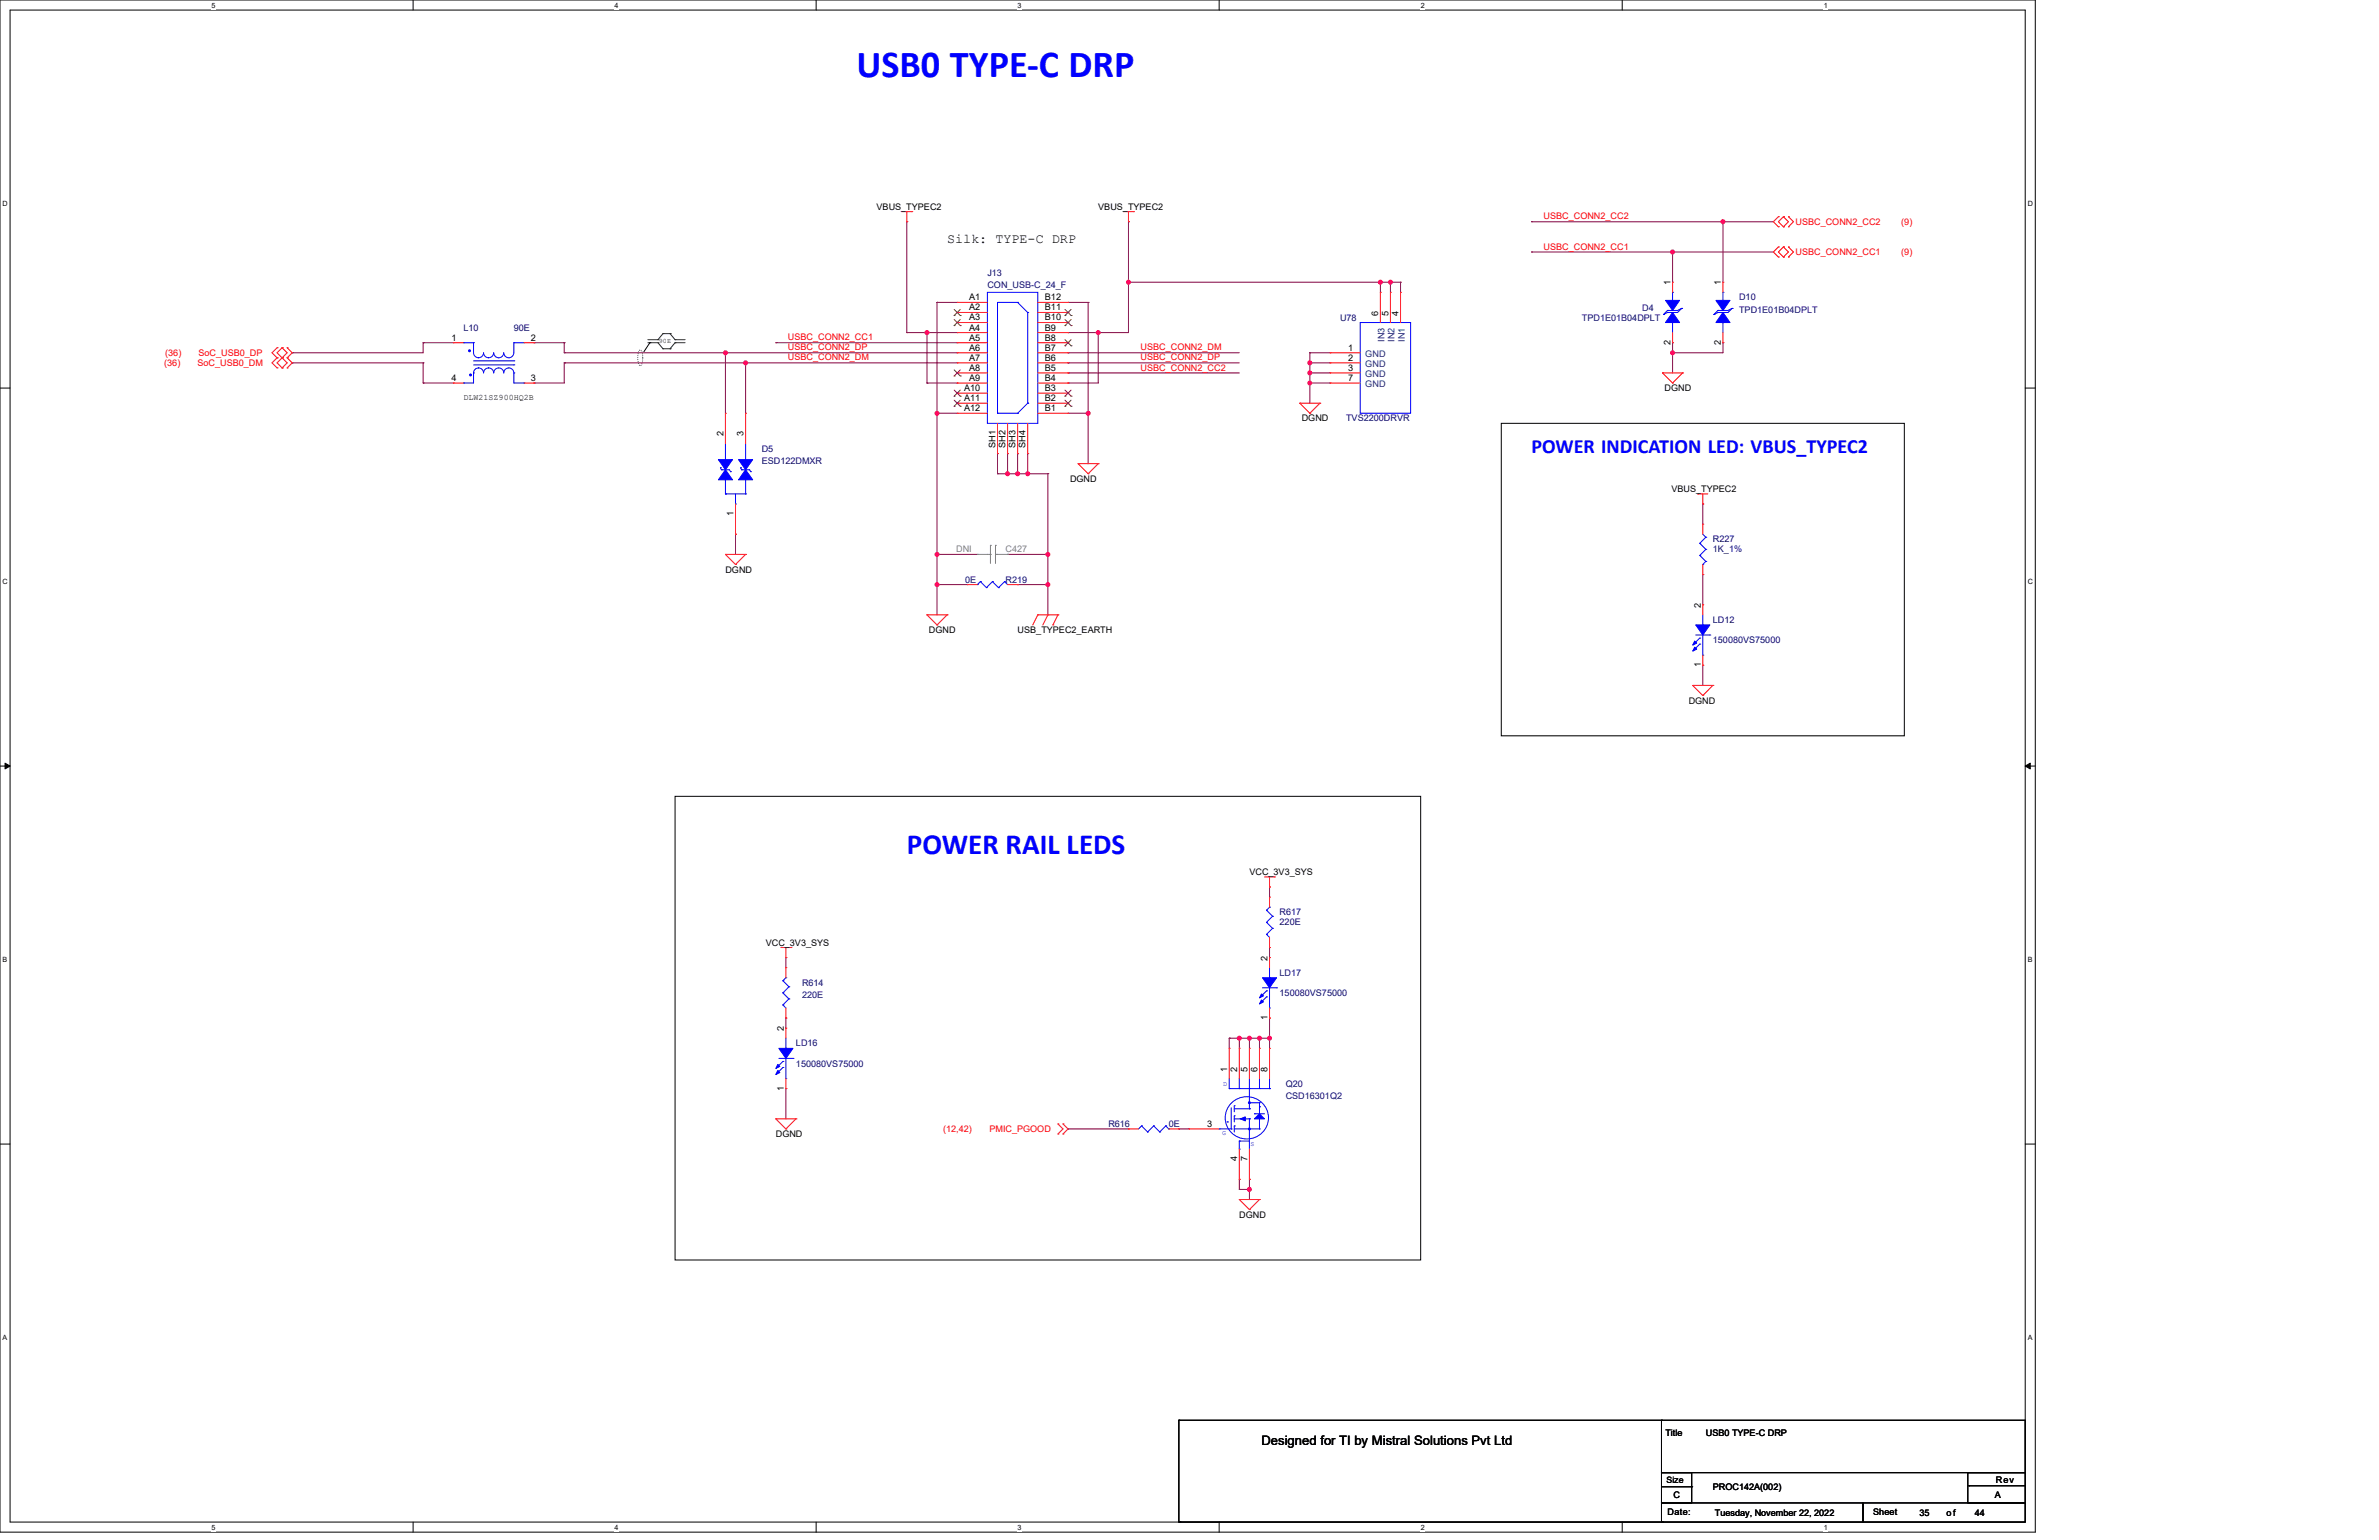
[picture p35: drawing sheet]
<svg xmlns="http://www.w3.org/2000/svg" width="432mm" height="279mm" viewBox="0 0 432 279" stroke-linecap="round" stroke-linejoin="round" font-family="sans-serif">
<defs><g id="words">
<text font-size="6.9" fill="#00f" x="155.4" y="13.9">USB0 TYPE-C DRP</text>
<text font-size="5.3" fill="#00f" x="164.6" y="155">POWER RAIL LEDS</text>
<text font-size="3.7" fill="#00f" x="278" y="82.1">POWER INDICATION LED: VBUS_TYPEC2</text>
<g font-size="2.4">
<text x="171.9" y="44.1">Silk: TYPE-C DRP</text>
<text x="229" y="262.2">Designed for TI by Mistral Solutions Pvt Ltd</text>
</g>
<g font-size="1.6">
<text x="159.1" y="38.1">VBUS_TYPEC2</text>
<text x="199.3" y="38.1">VBUS_TYPEC2</text>
<text x="303.2" y="51.8" transform="rotate(-90 303.2 51.8)">1</text>
<text x="312.3" y="51.8" transform="rotate(-90 312.3 51.8)">1</text>
<text x="175.9" y="54.5">A1</text>
<text x="175.9" y="56.3">A2</text>
<text x="175.9" y="58.1">A3</text>
<text x="175.9" y="60">A4</text>
<text x="189.6" y="54.5">B12</text>
<text x="189.6" y="56.3">B11</text>
<text x="189.6" y="58.1">B10</text>
<text x="189.6" y="60">B9</text>
<text x="250.2" y="57.2" transform="rotate(-90 250.2 57.2)">6</text>
<text x="252" y="57.2" transform="rotate(-90 252 57.2)">5</text>
<text x="253.8" y="57.2" transform="rotate(-90 253.8 57.2)">4</text>
<text x="81.9" y="61.8">1</text>
<text x="96.4" y="61.8">2</text>
<text x="175.9" y="61.8">A5</text>
<text x="175.9" y="63.6">A6</text>
<text x="175.9" y="65.5">A7</text>
<text x="189.6" y="61.8">B8</text>
<text x="189.6" y="63.6">B7</text>
<text x="189.6" y="65.5">B6</text>
<text x="244.7" y="63.6">1</text>
<text x="244.7" y="65.5">2</text>
<text x="303.2" y="62.5" transform="rotate(-90 303.2 62.5)">2</text>
<text x="312.3" y="62.5" transform="rotate(-90 312.3 62.5)">2</text>
<text x="81.9" y="69.1">4</text>
<text x="96.4" y="69.1">3</text>
<text x="175" y="71">A10</text>
<text x="175.9" y="67.3">A8</text>
<text x="175.9" y="69.1">A9</text>
<text x="189.6" y="67.3">B5</text>
<text x="189.6" y="69.1">B4</text>
<text x="189.6" y="71">B3</text>
<text x="244.7" y="67.3">3</text>
<text x="244.7" y="69.1">7</text>
<text x="302.1" y="71">DGND</text>
<text x="175" y="72.8">A11</text>
<text x="175" y="74.6">A12</text>
<text x="189.6" y="72.8">B2</text>
<text x="189.6" y="74.6">B1</text>
<text x="236.3" y="76.5">DGND</text>
<text x="131.3" y="79.2" transform="rotate(-90 131.3 79.2)">2</text>
<text x="135" y="79.2" transform="rotate(-90 135 79.2)">3</text>
<text x="180.7" y="81.3" transform="rotate(-90 180.7 81.3)">SH1</text>
<text x="182.5" y="81.3" transform="rotate(-90 182.5 81.3)">SH2</text>
<text x="184.3" y="81.3" transform="rotate(-90 184.3 81.3)">SH3</text>
<text x="186.2" y="81.3" transform="rotate(-90 186.2 81.3)">SH4</text>
<text x="194.2" y="87.4">DGND</text>
<text x="303.4" y="89.3">VBUS_TYPEC2</text>
<text x="133.1" y="93.6" transform="rotate(-90 133.1 93.6)">1</text>
<text x="131.7" y="103.9">DGND</text>
<text x="308.7" y="110.3" transform="rotate(-90 308.7 110.3)">2</text>
<text x="168.6" y="114.9">DGND</text>
<text x="184.7" y="114.9">USB_TYPEC2_EARTH</text>
<text x="308.7" y="121.1" transform="rotate(-90 308.7 121.1)">1</text>
<text x="306.5" y="127.7">DGND</text>
<text x="226.8" y="158.7">VCC_3V3_SYS</text>
<text x="139" y="171.5">VCC_3V3_SYS</text>
<text x="230.1" y="174.3" transform="rotate(-90 230.1 174.3)">2</text>
<text x="230.1" y="185.1" transform="rotate(-90 230.1 185.1)">1</text>
<text x="142.3" y="187.1" transform="rotate(-90 142.3 187.1)">2</text>
<text x="142.3" y="197.9" transform="rotate(-90 142.3 197.9)">1</text>
<text x="222.7" y="194.4" transform="rotate(-90 222.7 194.4)">1</text>
<text x="224.6" y="194.4" transform="rotate(-90 224.6 194.4)">2</text>
<text x="226.4" y="194.4" transform="rotate(-90 226.4 194.4)">5</text>
<text x="228.2" y="194.4" transform="rotate(-90 228.2 194.4)">6</text>
<text x="230.1" y="194.4" transform="rotate(-90 230.1 194.4)">8</text>
<text x="140.8" y="206.3">DGND</text>
<text x="219.1" y="204.4">3</text>
<text x="224.6" y="210.7" transform="rotate(-90 224.6 210.7)">4</text>
<text x="226.4" y="210.7" transform="rotate(-90 226.4 210.7)">7</text>
<text x="224.9" y="220.9">DGND</text>
<text x="302.3" y="260.6">Title</text>
<text x="309.6" y="260.6">USB0 TYPE-C DRP</text>
<text x="302.5" y="269">Size</text>
<text x="362.3" y="269">Rev</text>
<text x="302.7" y="274.9">Date:</text>
<text x="303.8" y="271.8">C</text>
<text x="310.9" y="270.3">PROC142A(002)</text>
<text x="311.3" y="275.1">Tuesday, November 22, 2022</text>
<text x="340" y="274.9">Sheet</text>
<text x="348.4" y="275.1">35</text>
<text x="353.3" y="275.1">of</text>
<text x="358.4" y="275.1">44</text>
<text x="362.1" y="271.8">A</text>
</g>
<g font-size="1.6" fill="#f00">
<text x="280.2" y="39.8">USBC_CONN2_CC2</text>
<text x="325.9" y="40.8">USBC_CONN2_CC2</text>
<text x="345.1" y="40.8">(9)</text>
<text x="280.2" y="45.3">USBC_CONN2_CC1</text>
<text x="325.9" y="46.3">USBC_CONN2_CC1</text>
<text x="345.1" y="46.3">(9)</text>
<text x="30" y="64.6">(36)</text>
<text x="36" y="64.6">SoC_USB0_DP</text>
<text x="143" y="61.7">USBC_CONN2_CC1</text>
<text x="143" y="65.4">USBC_CONN2_DM</text>
<text x="143" y="63.6">USBC_CONN2_DP</text>
<text x="207" y="65.4">USBC_CONN2_DP</text>
<text x="207" y="63.6">USBC_CONN2_DM</text>
<text x="29.8" y="66.4">(36)</text>
<text x="35.8" y="66.4">SoC_USB0_DM</text>
<text x="207" y="67.2">USBC_CONN2_CC2</text>
<text x="171.2" y="205.4">(12,42)</text>
<text x="179.6" y="205.4">PMIC_PGOOD</text>
</g>
<g font-size="1.6" fill="#000080">
<text x="179.2" y="50.1">J13</text>
<text x="179.2" y="52.3">CON_USB-C_24_F</text>
<text x="84.1" y="60">L10</text>
<text x="93.3" y="60">90E</text>
<text x="243.2" y="58.2">U78</text>
<text x="287.1" y="58.2">TPD1E01B04DPLT</text>
<text x="298.1" y="56.3">D4</text>
<text x="315.7" y="54.5">D10</text>
<text x="315.7" y="56.7">TPD1E01B04DPLT</text>
<text x="244.3" y="76.5">TVS2200DRVR</text>
<text x="138.3" y="81.9">D5</text>
<text x="138.3" y="84.1">ESD122DMXR</text>
<text x="310.9" y="98.4">R227</text>
<text x="310.9" y="100.2">1K_1%</text>
<text x="175.2" y="105.7">0E</text>
<text x="182.5" y="105.7">R219</text>
<text x="310.9" y="113">LD12</text>
<text x="310.9" y="116.7">150080VS75000</text>
<text x="232.3" y="166.1">R617</text>
<text x="232.3" y="167.9">220E</text>
<text x="145.6" y="178.9">R614</text>
<text x="232.3" y="177">LD17</text>
<text x="145.6" y="181.1">220E</text>
<text x="232.3" y="180.7">150080VS75000</text>
<text x="144.5" y="189.8">LD16</text>
<text x="144.5" y="193.5">150080VS75000</text>
<text x="233.4" y="197.2">Q20</text>
<text x="233.4" y="199.3">CSD16301Q2</text>
<text x="201.2" y="204.5">R616</text>
<text x="212.1" y="204.5">0E</text>
</g>
<g font-size="1.6" fill="#004080">
<text x="247.8" y="64.7">GND</text>
<text x="251.3" y="62" transform="rotate(-90 251.3 62)">IN3</text>
<text x="253.1" y="62" transform="rotate(-90 253.1 62)">IN2</text>
<text x="255" y="62" transform="rotate(-90 255 62)">IN1</text>
<text x="247.8" y="66.6">GND</text>
<text x="247.8" y="68.4">GND</text>
<text x="247.8" y="70.2">GND</text>
</g>
<g font-size="1.6" fill="#808080">
<text x="173.6" y="100.2">DNI</text>
<text x="182.5" y="100.2">C427</text>
</g>
<text font-size="1.5" x="84.1" y="72.5">DLW21SZ900HQ2B</text>
<g font-size="1.3">
<text x="38.4" y="1.4">5</text>
<text x="111.6" y="1.4">4</text>
<text x="184.7" y="1.4">3</text>
<text x="257.9" y="1.4">2</text>
<text x="331" y="1.4">1</text>
<text x=".5" y="37.3">D</text>
<text x="368" y="37.3">D</text>
<text x=".5" y="105.9">C</text>
<text x="368" y="105.9">C</text>
<text x=".5" y="174.4">B</text>
<text x="368" y="174.4">B</text>
<text x=".5" y="243">A</text>
<text x="368" y="243">A</text>
<text x="38.4" y="277.5">5</text>
<text x="111.6" y="277.5">4</text>
<text x="184.7" y="277.5">3</text>
<text x="257.9" y="277.5">2</text>
<text x="331" y="277.5">1</text>
</g>
<text font-size="1.2" x="119.6" y="62.2">90E</text>
<g font-size="1.2" fill="#00f">
<text x="222" y="197">D</text>
<text x="221.8" y="206">G</text>
<text x="227" y="208">S</text>
</g>
</g></defs>
<path d="M0 0h369.4v278h-369.4zM1.8 1.8h365.8v274.3h-365.8z" fill="none" stroke="#000" stroke-width=".18"/>
<g fill="#fff">
<path d="M38.4 .2h.7v1.4h-.7z"/>
<path d="M38.4 276.3h.7v1.5h-.7z"/>
</g>
<path d="M75 0v1.8M75 276.1v1.9" fill="none" stroke="#000" stroke-width=".18"/>
<g fill="#fff">
<path d="M111.6 .2h.7v1.4h-.7z"/>
<path d="M111.6 276.3h.7v1.5h-.7z"/>
</g>
<path d="M148.1 0v1.8M148.1 276.1v1.9" fill="none" stroke="#000" stroke-width=".18"/>
<g fill="#fff">
<path d="M184.7 .2h.7v1.4h-.7z"/>
<path d="M184.7 276.3h.7v1.5h-.7z"/>
</g>
<path d="M221.3 0v1.8M221.3 276.1v1.9" fill="none" stroke="#000" stroke-width=".18"/>
<g fill="#fff">
<path d="M257.9 .2h.7v1.4h-.7z"/>
<path d="M257.9 276.3h.7v1.5h-.7z"/>
</g>
<path d="M294.4 0v1.8M294.4 276.1v1.9" fill="none" stroke="#000" stroke-width=".18"/>
<g fill="#fff">
<path d="M331 .2h.7v1.4h-.7z"/>
<path d="M331 276.3h.7v1.5h-.7z"/>
<path d="M.5 36.1h.9v1.5h-.9z"/>
<path d="M368 36.1h1v1.5h-1z"/>
<path d="M.5 104.7h.9v1.5h-.9z"/>
<path d="M368 104.7h1v1.5h-1z"/>
</g>
<path d="M0 70.4h1.8M367.6 70.4h1.8" fill="none" stroke="#000" stroke-width=".18"/>
<g fill="#fff">
<path d="M.5 173.3h.8v1.4h-.8z"/>
<path d="M368 173.3h.9v1.4h-.9z"/>
</g>
<path d="M0 139h1.8M.9 138.5l.9 .5-.9 .5zM367.6 139l.9-.5v1zM367.6 139h1.8" fill="none" stroke="#000" stroke-width=".18"/>
<path d="M.9 138.5l.9 .5-.9 .5zM367.6 139l.9-.5v1z" fill="#000"/>
<g fill="#fff">
<path d="M.5 241.9h.8v1.4h-.8z"/>
<path d="M368 241.9h.9v1.4h-.9z"/>
</g>
<path d="M118 62.2h.1M118 62.2l-1.1 1.6M272.5 76.8h73.1v56.7h-73.1zM122.5 144.5h135.4v84.1h-135.4zM0 207.6h1.8M367.6 207.6h1.8" fill="none" stroke="#000" stroke-width=".18"/>
<g fill="none" stroke="#008000" stroke-width=".18">
<path d="M117.6 61.6h1.8M117.6 62.2h1.8M119.4 61.6h.1M119.4 62.2h.1M119.4 62.2l.9 1.1M120.3 60.5h.1M120.3 63.3h.1M120.3 60.5l-.9 1.1M120.3 63.3h1.3M120.3 60.5h1.3M121.6 63.3h.1M121.6 60.5h.1"/>
<path d="M121.6 60.5l.9 1.1M122.5 61.6h.1M122.5 62.2h.1M122.5 61.6h1.9M122.5 62.2h1.9M122.5 62.2l-.9 1.1"/>
</g>
<path d="M116 63.6l.2-.1a2.55 2.55 0 0 1 0 2.9 2.64 2.64 0 0 1-.2-2.8z" fill="none" stroke="#000" stroke-width=".18" stroke-dasharray="0 .4"/>
<path d="M170.1 106.1h.1M170.1 106.1h5.5M184.7 106.1h.1M184.7 106.1h5.5" fill="none" stroke="#800040" stroke-width=".18"/>
<circle cx="190.2" cy="106.1" r=".36" fill="#f0f"/>
<circle cx="190.2" cy="106.1" r=".36" fill="none" stroke="#f0f" stroke-width=".18"/>
<path d="M170.1 100.6h.1M170.1 100.6v5.5" fill="none" stroke="#800040" stroke-width=".18"/>
<circle cx="170.1" cy="106.1" r=".36" fill="#f0f"/>
<circle cx="170.1" cy="106.1" r=".36" fill="none" stroke="#f0f" stroke-width=".18"/>
<circle cx="170.1" cy="100.6" r=".36" fill="#f0f"/>
<circle cx="170.1" cy="100.6" r=".36" fill="none" stroke="#f0f" stroke-width=".18"/>
<path d="M170.1 100.6h.1M170.1 106.1h.1M170.1 100.6h7.3M170.1 106.1v5.5M182.9 100.6h.1M182.9 100.6h7.3" fill="none" stroke="#800040" stroke-width=".18"/>
<circle cx="190.2" cy="100.6" r=".36" fill="#f0f"/>
<circle cx="190.2" cy="100.6" r=".36" fill="none" stroke="#f0f" stroke-width=".18"/>
<path d="M181.1 82.3h.1M181.1 86h.1M181.1 82.3v3.7M182.9 82.3h.1M182.9 82.3v3.7h-1.8M190.2 86h.1M190.2 86v25.6M190.2 100.6h.1M190.2 106.1h.1" fill="none" stroke="#800040" stroke-width=".18"/>
<circle cx="182.9" cy="85.9" r=".36" fill="#f0f"/>
<circle cx="182.9" cy="85.9" r=".36" fill="none" stroke="#f0f" stroke-width=".18"/>
<path d="M182.9 86h.1M182.9 86h3.6M184.7 82.3h.1M184.7 86h.1M184.7 82.3v3.7" fill="none" stroke="#800040" stroke-width=".18"/>
<circle cx="186.5" cy="85.9" r=".36" fill="#f0f"/>
<circle cx="186.5" cy="85.9" r=".36" fill="none" stroke="#f0f" stroke-width=".18"/>
<circle cx="184.7" cy="85.9" r=".36" fill="#f0f"/>
<circle cx="184.7" cy="85.9" r=".36" fill="none" stroke="#f0f" stroke-width=".18"/>
<path d="M168.2 60.3h.1M168.2 60.3h5.5M168.2 60.3v9.2M186.5 82.3h.1M186.5 82.3v3.7" fill="none" stroke="#800040" stroke-width=".18"/>
<circle cx="168.2" cy="60.3" r=".36" fill="#f0f"/>
<circle cx="168.2" cy="60.3" r=".36" fill="none" stroke="#f0f" stroke-width=".18"/>
<path d="M170.1 54.9h.1M170.1 54.9h3.6M170.1 54.9v20.1M168.2 69.5h.1M168.2 69.5h5.5M193.9 60.3h.1M193.9 69.5h.1M193.9 60.3h5.4M199.3 60.3h.1M199.3 60.3v9.2h-5.4" fill="none" stroke="#800040" stroke-width=".18"/>
<circle cx="170.1" cy="75" r=".36" fill="#f0f"/>
<circle cx="170.1" cy="75" r=".36" fill="none" stroke="#f0f" stroke-width=".18"/>
<path d="M193.9 54.9h.1M193.9 54.9h3.6M197.5 54.9h.1M197.5 54.9v20.1M170.1 75h.1M170.1 75h3.6M170.1 75v25.6" fill="none" stroke="#800040" stroke-width=".18"/>
<circle cx="197.5" cy="75" r=".36" fill="#f0f"/>
<circle cx="197.5" cy="75" r=".36" fill="none" stroke="#f0f" stroke-width=".18"/>
<path d="M193.9 75h.1M193.9 75h3.6M197.5 75h.1M197.5 75v9.1M199.3 60.3h.1M199.3 60.3h5.5" fill="none" stroke="#800040" stroke-width=".18"/>
<circle cx="199.3" cy="60.3" r=".36" fill="#f0f"/>
<circle cx="199.3" cy="60.3" r=".36" fill="none" stroke="#f0f" stroke-width=".18"/>
<g fill="none" stroke="#800040" stroke-width=".18">
<path d="M164.6 40.2h.1M164.6 40.2v20.1M204.8 40.2h.1M204.8 40.2v11M312.7 40.2h.1M312.7 40.2v11M53 64h.1M53 65.8h.1M53 65.8h23.8M76.8 62.2h.1M76.8 65.8h.1M76.8 69.5h.1"/>
<path d="M76.8 62.2v1.8h-23.8M76.8 65.8v3.7M76.8 62.2h5.5M76.8 69.5h5.5M96.9 62.2h.1M96.9 69.5h.1M96.9 62.2h5.5M102.4 65.8h.1M102.4 64h.1M102.4 62.2h.1M102.4 64h29.3M102.4 65.8h32.9"/>
<path d="M102.4 65.8v3.7h-5.5M102.4 62.2v1.8M140.8 62.2h.1M140.8 62.2h32.9M164.6 60.3h.1M164.6 60.3h3.6M193.9 65.8h.1M193.9 64h.1M193.9 67.7h.1M193.9 64h31M193.9 65.8h31M193.9 67.7h31"/>
<path d="M303.6 62.2h.1M303.6 64h.1M303.6 62.2v5.5M312.7 62.2h.1M312.7 62.2v1.8M133.5 96.9h.1M133.5 96.9v3.7"/>
</g>
<circle cx="303.6" cy="64" r=".36" fill="#f0f"/>
<circle cx="303.6" cy="64" r=".36" fill="none" stroke="#f0f" stroke-width=".18"/>
<path d="M278 45.7h.1M278 45.7h25.6M309.1 91.4h.1M309.1 91.4v3.7M309.1 104.2h.1M309.1 104.2v5.5M309.1 120.7h.1M309.1 120.7v3.7" fill="none" stroke="#800040" stroke-width=".18"/>
<circle cx="303.6" cy="45.7" r=".36" fill="#f0f"/>
<circle cx="303.6" cy="45.7" r=".36" fill="none" stroke="#f0f" stroke-width=".18"/>
<path d="M278 40.2h.1M278 40.2h34.7" fill="none" stroke="#800040" stroke-width=".18"/>
<circle cx="312.7" cy="40.2" r=".36" fill="#f0f"/>
<circle cx="312.7" cy="40.2" r=".36" fill="none" stroke="#f0f" stroke-width=".18"/>
<path d="M204.8 51.2h.1M204.8 51.2h45.7M303.6 45.7h.1M303.6 45.7h18.3M312.7 40.2h.1M312.7 40.2h9.2M303.6 64h.1M303.6 64h9.1" fill="none" stroke="#800040" stroke-width=".18"/>
<circle cx="250.5" cy="51.2" r=".36" fill="#f0f"/>
<circle cx="250.5" cy="51.2" r=".36" fill="none" stroke="#f0f" stroke-width=".18"/>
<circle cx="204.8" cy="51.2" r=".36" fill="#f0f"/>
<circle cx="204.8" cy="51.2" r=".36" fill="none" stroke="#f0f" stroke-width=".18"/>
<path d="M204.8 51.2h.1M204.8 51.2v9.1M303.6 45.7h.1M303.6 45.7v5.5M135.3 65.8h.1M135.3 65.8v9.2M186.5 86h.1M186.5 86h3.7" fill="none" stroke="#800040" stroke-width=".18"/>
<circle cx="135.3" cy="65.8" r=".36" fill="#f0f"/>
<circle cx="135.3" cy="65.8" r=".36" fill="none" stroke="#f0f" stroke-width=".18"/>
<path d="M131.7 64h.1M131.7 64v11M135.3 65.8h.1M135.3 65.8h38.4" fill="none" stroke="#800040" stroke-width=".18"/>
<circle cx="131.7" cy="64" r=".36" fill="#f0f"/>
<circle cx="131.7" cy="64" r=".36" fill="none" stroke="#f0f" stroke-width=".18"/>
<path d="M131.7 64h.1M131.7 64h42M237.7 64h.1M237.7 65.8h.1M237.7 64h3.7M237.7 65.8h3.7M237.7 65.8v1.9" fill="none" stroke="#800040" stroke-width=".18"/>
<circle cx="237.7" cy="67.7" r=".36" fill="#f0f"/>
<circle cx="237.7" cy="67.7" r=".36" fill="none" stroke="#f0f" stroke-width=".18"/>
<circle cx="237.7" cy="65.8" r=".36" fill="#f0f"/>
<circle cx="237.7" cy="65.8" r=".36" fill="none" stroke="#f0f" stroke-width=".18"/>
<path d="M237.7 67.7h.1M237.7 69.5h.1M237.7 67.7h3.7M237.7 67.7v5.5M237.7 69.5h3.7" fill="none" stroke="#800040" stroke-width=".18"/>
<circle cx="237.7" cy="69.5" r=".36" fill="#f0f"/>
<circle cx="237.7" cy="69.5" r=".36" fill="none" stroke="#f0f" stroke-width=".18"/>
<path d="M250.5 51.2h.1M250.5 51.2h3.7M250.5 51.2v1.8M252.4 51.2h.1M252.4 51.2v1.8M254.2 51.2h.1M254.2 51.2v1.8" fill="none" stroke="#800040" stroke-width=".18"/>
<circle cx="252.4" cy="51.2" r=".36" fill="#f0f"/>
<circle cx="252.4" cy="51.2" r=".36" fill="none" stroke="#f0f" stroke-width=".18"/>
<g fill="none" stroke="#800040" stroke-width=".18">
<path d="M237.7 64h.1M237.7 64v1.8M142.6 173.7h.1M142.6 173.7v1.9M230.4 160.9h.1M230.4 171.9h.1M230.4 160.9v1.9M230.4 171.9v1.8M142.6 184.7h.1M142.6 197.5h.1M142.6 184.7v1.8M142.6 197.5v5.5"/>
<path d="M230.4 184.7h.1M230.4 184.7v3.7M193.9 204.8h.1M193.9 204.8h10.9M214 204.8h.1M214 204.8h1.8M224.9 214h.1M224.9 215.8h.1M224.9 214v1.8M224.9 215.8h1.9M226.8 214h.1M226.8 215.8h.1"/>
<path d="M226.8 214v3.6"/>
</g>
<circle cx="226.8" cy="215.8" r=".36" fill="#f0f"/>
<circle cx="226.8" cy="215.8" r=".36" fill="none" stroke="#f0f" stroke-width=".18"/>
<path d="M223.1 188.4h.1M223.1 188.4v1.8M223.1 188.4h1.8M230.4 188.4h.1M230.4 188.4v1.8" fill="none" stroke="#800040" stroke-width=".18"/>
<circle cx="230.4" cy="188.4" r=".36" fill="#f0f"/>
<circle cx="230.4" cy="188.4" r=".36" fill="none" stroke="#f0f" stroke-width=".18"/>
<path d="M224.9 188.4h.1M224.9 188.4v1.8" fill="none" stroke="#800040" stroke-width=".18"/>
<circle cx="224.9" cy="188.4" r=".36" fill="#f0f"/>
<circle cx="224.9" cy="188.4" r=".36" fill="none" stroke="#f0f" stroke-width=".18"/>
<path d="M224.9 188.4h.1M224.9 188.4h1.9M226.8 188.4h.1M226.8 188.4v1.8" fill="none" stroke="#800040" stroke-width=".18"/>
<circle cx="226.8" cy="188.4" r=".36" fill="#f0f"/>
<circle cx="226.8" cy="188.4" r=".36" fill="none" stroke="#f0f" stroke-width=".18"/>
<path d="M226.8 188.4h.1M226.8 188.4h3.6M228.6 188.4h.1M228.6 188.4v1.8" fill="none" stroke="#800040" stroke-width=".18"/>
<circle cx="228.6" cy="188.4" r=".36" fill="#f0f"/>
<circle cx="228.6" cy="188.4" r=".36" fill="none" stroke="#f0f" stroke-width=".18"/>
<g fill="none" stroke="#f00" stroke-width=".18">
<path d="M163.7 38.4h1.8M164.6 38.4v1.8M165.5 38.4h.1M203.9 38.4h1.8M204.8 38.4v1.8M205.7 38.4h.1M322.8 39.3h.1M322.8 39.3l-.9 .9 .9 .9M323.7 39.3h.1M323.7 39.3l-.9 .9 .9 .9M323.7 39.3l.9 .9-.9 .9M324.6 39.3h.1"/>
<path d="M324.6 39.3l.9 .9-.9 .9M164.6 40.2h.1M204.8 40.2h.1M322.8 44.8h.1M322.8 46.6h.1M322.8 41.1h.1M322.8 44.8l-.9 .9 .9 .9M323.7 46.6h.1M323.7 44.8h.1M323.7 41.1h.1M323.7 44.8l-.9 .9 .9 .9M323.7 44.8l.9 .9-.9 .9"/>
<path d="M324.6 44.8h.1M324.6 46.6h.1M324.6 41.1h.1M324.6 44.8l.9 .9-.9 .9M50.3 63.1h.1M50.3 64.9h.1M50.3 66.8h.1M50.3 63.1l-.9 .9 .9 .9M50.3 64.9l-.9 .9 .9 1M51.2 64.9h.1M51.2 63.1h.1M51.2 66.8h.1"/>
<path d="M51.2 63.1l.9 .9-.9 .9M51.2 63.1l-.9 .9 1.8 1.8-.9 1M51.2 64.9l-.9 .9 .9 1M52.1 63.1h.1M52.1 64.9h.1M52.1 66.8h.1M52.1 63.1l.9 .9-.9 .9M52.1 64.9l.9 .9-.9 1M235.9 73.2h.1M235.9 73.2h3.7M235.9 73.2l1.8 1.8M237.7 75h.1"/>
<path d="M239.6 73.2h.1M239.6 73.2l-1.9 1.8M301.8 67.7h.1M301.8 67.7h3.6M301.8 67.7l1.8 1.8M303.6 69.5h.1M305.4 67.7h.1M305.4 67.7l-1.8 1.8M195.7 84.1h.1M195.7 84.1h3.6M195.7 84.1l1.8 1.9M197.5 86h.1"/>
<path d="M199.3 84.1h.1M199.3 84.1l-1.8 1.9M308.2 89.6h.1M308.2 89.6h1.8M309.1 91.4h.1M309.1 95.1h.1M309.1 89.6v1.8M309.1 95.1v1.8M131.7 100.6h.1M131.7 100.6h3.6M131.7 100.6l1.8 1.8M133.5 102.4h.1"/>
<path d="M135.3 100.6h.1M135.3 100.6l-1.8 1.8M168.2 111.6h.1M168.2 111.6h3.7M168.2 111.6l1.9 1.8M170.1 113.4h.1M171.9 111.6h.1M171.9 111.6l-1.8 1.8M188.4 111.6h.1M188.4 111.6h3.6M188.4 111.6l-.9 1.8M190.2 111.6h.1"/>
<path d="M190.2 111.6l-.9 1.8M191.1 113.4h.1M192 111.6h.1M192 111.6l-.9 1.8M309.1 104.2h.1M309.1 102.4v1.8M307.2 124.4h.1M307.2 124.4h3.7M307.2 124.4l1.9 1.8M309.1 126.2h.1M310.9 124.4h.1M310.9 124.4l-1.8 1.8"/>
<path d="M229.5 159.1h1.8M230.4 159.1v1.8M231.3 159.1h.1M141.7 171.9h1.9M142.6 173.7h.1M142.6 171.9v1.8M143.6 171.9h.1M230.4 160.9h.1M140.8 203h.1M140.8 203h3.7M140.8 203l1.8 1.8M142.6 204.8h.1"/>
<path d="M144.5 203h.1M144.5 203l-1.9 1.8M192 203.9h.1M192 205.7h.1M192 203.9l.9 .9-.9 .9M192.9 205.7h.1M192.9 203.9h.1M192.9 203.9l1 .9-1 .9M224.9 217.6h.1M224.9 217.6h3.7M224.9 217.6l1.9 1.9M226.8 219.5h.1"/>
<path d="M228.6 217.6h.1M228.6 217.6l-1.8 1.9"/>
</g>
<g fill="none" stroke="#000" stroke-width=".18">
<path d="M214 257.7h.1M214 257.7h87.8M214 257.7v18.4M301.6 257.7h66v9.5h-66zM214 276.1h.1M214.2 276.1h.1M214.2 276.1h87.7M301.6 267.2h5.5v5.5h-5.5zM301.6 272.7h36.5v3.4h-36.5zM301.6 269.7h5.5M307.1 269.7h.1M338.1 272.7h29.5v3.4h-29.5z"/>
<path d="M357.2 267.2h10.4v5.5h-10.4zM357.3 269.6h.1M357.3 269.6h10.3"/>
</g>
<g fill="none" stroke="#00f" stroke-width=".18">
<path d="M301.9 57.1h.1M302.7 56.3h.1M302.7 56.7h.1M302.7 56.3l-.8 .8M302.7 56.7l-.8 .4M303.6 58.5h.1M303.6 53h.1M303.6 53v1.5M303.6 58.5v1.8M305.2 56h.1M305.2 56l-.7 .3h-1.8M305.2 56l-.7 .7h-1.8"/>
<path d="M308.5 98.6h.1M308.5 98.6l1.1 1.1M309.1 96.9l.5 .6M309.6 97.5h.1M309.6 99.7h.1M309.6 97.5l-1.1 1.1M309.6 99.7l-1.1 1.1M308.5 100.8h.1M308.5 100.8l1.1 1.1M309.1 102.4h.1M309.6 101.9h.1M309.6 101.9l-.5 .5"/>
</g>
<path d="M303.6 56.7l1.3 1.8h-2.6z" fill-rule="evenodd" fill="#00f"/>
<path d="M303.6 56.7l1.3 1.8h-2.6z" fill="none" stroke="#00f" stroke-width=".18"/>
<path d="M302.3 54.5h2.6l-1.3 1.8z" fill-rule="evenodd" fill="#00f"/>
<g fill="none" stroke="#00f" stroke-width=".18">
<path d="M246.9 58.5h9.1v16.5h-9.1zM302.3 54.5h2.6l-1.3 1.8zM223.1 197.5h.1M223.1 195.7v1.8M223.1 197.5h7.3M224.9 197.5h.1M224.9 195.7v1.8M226.8 197.5h.1M226.8 195.7v5.5M228.6 197.5h.1M228.6 195.7v1.8M230.4 197.5h.1"/>
<path d="M230.4 195.7v1.8M221.3 204.8h.1M221.3 204.8h2.2M222.7 203.5h.1M224 200.6h.1M224 204.8h4.6M224 203h2.8M224 200.6v1.1M226.8 203h.1M226.8 201.2h.1M226.8 200.1h1.8M228.6 200.1h.1"/>
<path d="M228.6 204.8h.1"/>
</g>
<g fill="none" stroke="#f00" stroke-width=".18">
<path d="M250.5 53h.1M250.5 53v5.5M252.4 53h.1M252.4 53v5.5M254.2 53h.1M254.2 53v5.5M303.6 51.2h.1M303.6 51.2v1.8M241.4 64h.1M241.4 65.8h.1M241.4 67.7h.1M241.4 69.5h.1"/>
<path d="M241.4 64h5.5M241.4 65.8h5.5M241.4 67.7h5.5M241.4 69.5h5.5M303.6 62.2h.1M303.6 60.3v1.9"/>
</g>
<circle cx="226.8" cy="204.8" r=".18" fill="#00f"/>
<g fill="none" stroke="#00f" stroke-width=".18">
<path d="M224 204.3h.1M224 204.3v1.1M224 201.2h2.8M226.8 203h.1M226.8 201.2h.1M226.8 203v5.5"/>
<circle cx="226.8" cy="204.8" r=".18"/>
</g>
<circle cx="226.8" cy="200.1" r=".18" fill="#00f"/>
<g fill="none" stroke="#00f" stroke-width=".18">
<path d="M224 202.4h.1M224 202.4v1.1M228.6 200.8h.1M228.6 200.1v.7"/>
<circle cx="226.8" cy="200.1" r=".18"/>
</g>
<path d="M225.1 203l.9-.4v.8z" fill="#00f"/>
<path d="M223.5 204.8h.1M223.5 201v3.8M223.5 200.1a3.9 3.9 0 0 1 5.8 .1 3.9 3.9 0 0 1-.6 5.7 3.9 3.9 0 0 1-5.6-1 3.8 3.8 0 0 1 .4-4.8zM224.9 208.5h.1M224.9 207h.1M224.9 207v1.5M224.9 207h1.9M225.1 203l.9-.4v.8zM228.6 200.8h.1M228.6 200.8v4" fill="none" stroke="#00f" stroke-width=".18"/>
<path d="M227.7 203l.9-.9 .9 .9z" fill="#00f"/>
<g fill="none" stroke="#00f" stroke-width=".18">
<path d="M179.2 53h9.2v23.8h-9.2zM184.7 54.9h.1M184.7 54.9l1.8 1.8M184.7 54.9h-3.6v20.1M186.5 56.7h.1M186.5 56.7v16.5M181.1 75h.1M181.1 75h3.6M184.7 75h.1M186.5 73.2h.1M186.5 73.2l-1.8 1.8M135.3 89.6h.1"/>
<path d="M135.3 80.5v9.1M207.2 204.3h.1M207.2 204.3l-.5 .5M207.2 204.3l1.1 1.1M208.3 205.4h.1M209.4 204.3h.1M209.4 204.3l-1.1 1.1M209.4 204.3l1.1 1.1M210.5 205.4h.1M211.6 204.3h.1M211.6 204.3l-1.1 1.1M211.6 204.3l.5 .5"/>
<path d="M212.1 204.8h.1M227.7 203l.9-.9 .9 .9zM227.7 202.1h.1M227.7 202.1h1.8"/>
</g>
<g fill="none" stroke="#f00" stroke-width=".18">
<path d="M173.7 54.9h.1M173.7 56.7h.1M173.7 58.5h.1M173.7 54.9h5.5M173.7 56.7h5.5M173.7 58.5h5.5M188.4 54.9h5.5M188.4 56.7h5.5M188.4 58.5h5.5M193.9 54.9h.1M193.9 56.7h.1M193.9 58.5h.1"/>
<path d="M173.7 60.3h.1M173.7 62.2h.1M173.7 64h.1M173.7 65.8h.1M173.7 67.7h.1M173.7 69.5h.1M173.7 71.3h.1M173.7 73.2h.1M173.7 75h.1M173.7 60.3h5.5M173.7 62.2h5.5M173.7 64h5.5"/>
<path d="M173.7 65.8h5.5M173.7 67.7h5.5M173.7 69.5h5.5M173.7 71.3h5.5M173.7 73.2h5.5M173.7 75h5.5M181.1 76.8v5.5M182.9 76.8v5.5M184.7 76.8v5.5M186.5 76.8v5.5M188.4 60.3h5.5M188.4 62.2h5.5"/>
<path d="M188.4 64h5.5M188.4 65.8h5.5M188.4 67.7h5.5M188.4 69.5h5.5M188.4 71.3h5.5M188.4 73.2h5.5M188.4 75h5.5M193.9 60.3h.1M193.9 62.2h.1M193.9 64h.1M193.9 65.8h.1M193.9 67.7h.1"/>
<path d="M193.9 69.5h.1M193.9 71.3h.1M193.9 73.2h.1M193.9 75h.1M181.1 82.3h.1M182.9 82.3h.1M184.7 82.3h.1M186.5 82.3h.1M223.1 190.2h.1M223.1 190.2v5.5M224.9 190.2h.1M224.9 190.2v5.5"/>
<path d="M226.8 190.2h.1M226.8 190.2v5.5M228.6 190.2h.1M228.6 190.2v5.5M230.4 190.2h.1M230.4 190.2v5.5M204.8 204.8h.1M204.8 204.8h1.9M212.1 204.8h1.9M214 204.8h.1M215.8 204.8h.1M215.8 204.8h5.5"/>
<path d="M224.9 214h.1M224.9 208.5v5.5M226.8 214h.1M226.8 208.5v5.5"/>
</g>
<g fill="none" stroke="#804000" stroke-width=".18">
<path d="M173.2 57.2h.1M173.2 59.1h.1M173.2 56.1l1.1 1.1M173.2 58l1.1 1.1M174.3 56.1l-1.1 1.1M174.3 58l-1.1 1.1M174.3 57.2h.1M174.3 59.1h.1M193.3 57.2h.1M193.3 59.1h.1M193.3 56.1l1.1 1.1M193.3 58l1.1 1.1"/>
<path d="M194.4 56.1l-1.1 1.1M194.4 58l-1.1 1.1M194.4 57.2h.1M194.4 59.1h.1M173.2 68.2h.1M173.2 71.9h.1M173.2 73.7h.1M173.2 67.1l1.1 1.1M173.2 70.8l1.1 1.1M173.2 72.6l1.1 1.1M174.3 67.1l-1.1 1.1M174.3 70.8l-1.1 1.1"/>
<path d="M174.3 72.6l-1.1 1.1M174.3 68.2h.1M174.3 71.9h.1M174.3 73.7h.1M193.3 62.7h.1M193.3 71.9h.1M193.3 73.7h.1M193.3 61.6l1.1 1.1M193.3 70.8l1.1 1.1M193.3 72.6l1.1 1.1M194.4 61.6l-1.1 1.1M194.4 70.8l-1.1 1.1"/>
<path d="M194.4 72.6l-1.1 1.1M194.4 62.7h.1M194.4 71.9h.1M194.4 73.7h.1"/>
</g>
<path d="M135.3 85.2l1.3 1.9h-2.6z" fill-rule="evenodd" fill="#00f"/>
<path d="M135.3 85.2l1.3 1.9h-2.6z" fill="none" stroke="#00f" stroke-width=".18"/>
<path d="M134 83.4h2.6l-1.3 1.8z" fill-rule="evenodd" fill="#00f"/>
<path d="M131.7 89.6h.1M131.7 89.6h3.6M131.7 80.5v9.1M133.5 91.4h.1M133.5 89.6v1.8M134 83.4h2.6l-1.3 1.8z" fill="none" stroke="#00f" stroke-width=".18"/>
<path d="M130.4 83.4h2.6l-1.3 1.8z" fill-rule="evenodd" fill="#00f"/>
<path d="M130.4 83.4h2.6l-1.3 1.8z" fill="none" stroke="#00f" stroke-width=".18"/>
<path d="M131.7 85.2l1.3 1.9h-2.6z" fill-rule="evenodd" fill="#00f"/>
<g fill="none" stroke="#00f" stroke-width=".18">
<path d="M130.8 84.9h.1M130.8 84.9l.1 .3M130.9 85.2h.1M130.9 85.2h1.5l.2 .4M131.7 85.2l1.3 1.9h-2.6zM132.6 85.6h.1M134.4 84.9h.1M134.4 84.9l.2 .3M134.6 85.2h.1M134.6 85.2h1.5l.1 .4M136.2 85.6h.1M229.2 179.2h2.5"/>
<path d="M230.4 177.4h.1M230.4 175.6v1.8M230.4 179.2v3.7M231.7 179.2h.1M230.4 182.9h.1"/>
</g>
<path d="M131.7 75h.1M131.7 75v5.5M135.3 75h.1M135.3 75v5.5M133.5 96.9h.1M133.5 91.4v5.5" fill="none" stroke="#f00" stroke-width=".18"/>
<path d="M229.2 177.4h2.5l-1.3 1.8z" fill-rule="evenodd" fill="#00f"/>
<path d="M229.2 177.4h2.5l-1.3 1.8z" fill="none" stroke="#00f" stroke-width=".18"/>
<path d="M229 181.4l.3 .4-.7 .3z" fill-rule="evenodd" fill="#00f"/>
<path d="M229 181.4l.3 .4-.7 .3z" fill="none" stroke="#00f" stroke-width=".18"/>
<path d="M229 180.3l.3 .4-.7 .4z" fill-rule="evenodd" fill="#00f"/>
<g fill="none" stroke="#00f" stroke-width=".18">
<path d="M229.9 179.8h.1M229.9 169.5h.1M229.9 167.3h.1M229.9 165.1h.1M229.9 179.8l-1.1 1.1M229.9 169.5l.5 .6M229.9 167.3l1.1 1.1M229.9 165.1l1.1 1.1M230.4 164.6h.1M230.4 164.6l-.5 .5M231 168.4h.1M231 166.2h.1"/>
<path d="M231 168.4l-1.1 1.1M231 166.2l-1.1 1.1M229 180.3l.3 .4-.7 .4zM229.9 180.9h.1M229.9 180.9l-1.1 1.1"/>
</g>
<path d="M230.4 173.7h.1M230.4 171.9h.1M230.4 162.8h.1M230.4 162.8v1.8M230.4 170.1v1.8M230.4 173.7v1.9M230.4 184.7h.1M230.4 182.9v1.8" fill="none" stroke="#f00" stroke-width=".18"/>
<circle cx="85.4" cy="68" r=".18" fill="#00f"/>
<g fill="none" stroke="#00f" stroke-width=".18">
<path d="M86 67.7a.9 .9 0 0 1 .9-.9 .91 .91 0 0 1 .9 .9 .92 .92 0 0 1 .9-.9 .91 .91 0 0 1 .9 .9 .91 .91 0 0 1 .9-.9 .91 .91 0 0 1 .9 .9 .91 .91 0 0 1 .9-.9 .91 .91 0 0 1 1 .9M86 62.2v1.8a.91 .91 0 0 0 .9 .9 .93 .93 0 0 0 .9-.9 .91 .91 0 0 0 .9 .9 .92 .92 0 0 0 .9-.9 .91 .91 0 0 0 .9 .9 .91 .91 0 0 0 .9-.9 .91 .91 0 0 0 .9 .9 .91 .91 0 0 0 1-.9v-1.8M86 62.2h.1M86 67.7h.1M86 67.7v1.8M93.3 67.7h.1M93.3 62.2h.1M93.3 67.7v1.8"/>
<circle cx="85.4" cy="68" r=".18"/>
</g>
<circle cx="85.2" cy="63.6" r=".18" fill="#00f"/>
<g fill="none" stroke="#00f" stroke-width=".18">
<path d="M84.1 62.2h.1M84.1 69.5h.1M84.1 62.2h1.9M84.1 69.5h1.9M86 66.2h7.3M86 65.5h7.3M93.3 66.2h.1M93.3 65.5h.1M93.3 62.2h1.8M93.3 69.5h1.8M95.1 69.5h.1M95.1 62.2h.1"/>
<path d="M141.4 192h2.5M142.6 190.2h.1M142.6 195.7h.1M142.6 188.4v1.8M142.6 192v3.7M143.9 192h.1"/>
<circle cx="85.2" cy="63.6" r=".18"/>
</g>
<path d="M82.3 62.2h.1M82.3 69.5h.1M82.3 62.2h1.8M82.3 69.5h1.8M95.1 62.2h1.8M95.1 69.5h1.8M96.9 69.5h.1M96.9 62.2h.1" fill="none" stroke="#f00" stroke-width=".18"/>
<path d="M141.4 190.2h2.5l-1.3 1.8z" fill-rule="evenodd" fill="#00f"/>
<path d="M141.4 190.2h2.5l-1.3 1.8z" fill="none" stroke="#00f" stroke-width=".18"/>
<path d="M141.2 194.2l.3 .4-.7 .4z" fill-rule="evenodd" fill="#00f"/>
<path d="M141.2 194.2l.3 .4-.7 .4z" fill="none" stroke="#00f" stroke-width=".18"/>
<path d="M141.2 193.1l.3 .4-.7 .4z" fill-rule="evenodd" fill="#00f"/>
<g fill="none" stroke="#00f" stroke-width=".18">
<path d="M311.1 57.1h.1M311.8 56.3h.1M311.8 56.7h.1M311.8 56.3l-.7 .8M311.8 56.7l-.7 .4M312.7 58.5h.1M312.7 53h.1M312.7 53v1.5M312.7 58.5v1.8M314.4 56h.1M314.4 56l-.8 .3h-1.8M314.4 56l-.8 .7h-1.8"/>
<path d="M177.4 106.1h.1M177.9 105.5h.1M177.9 105.5l1.1 1.1M177.9 105.5l-.5 .6M179 106.6h.1M180.1 105.5h.1M180.1 105.5l1.1 1.1M180.1 105.5l-1.1 1.1M181.2 106.6h.1M182.3 105.5h.1M182.3 105.5l.6 .6M182.3 105.5l-1.1 1.1"/>
<path d="M142.1 177.9h.1M142.1 177.9l1.1 1.1M142.6 177.4h.1M142.6 177.4l-.5 .5M143.2 179h.1M143.2 179l-1.1 1.1M141.2 193.1l.3 .4-.7 .4zM142.1 192.6h.1M142.1 193.7h.1M142.1 182.3h.1M142.1 180.1h.1M142.1 192.6l-1.1 1.1"/>
<path d="M142.1 193.7l-1.1 1.1M142.1 182.3l.5 .6M142.1 180.1l1.1 1.1M143.2 181.2h.1M143.2 181.2l-1.1 1.1"/>
</g>
<path d="M175.6 106.1h.1M175.6 106.1h1.8M182.9 106.1h1.8M184.7 106.1h.1M142.6 175.6h.1M142.6 175.6v1.8M142.6 186.5h.1M142.6 197.5h.1M142.6 184.7h.1M142.6 182.9v1.8M142.6 186.5v1.9M142.6 195.7v1.8" fill="none" stroke="#f00" stroke-width=".18"/>
<path d="M179.8 98.9h.1M179.8 98.9v3.3M180.7 98.9h.1M180.7 98.9v3.3M177.4 100.6h.1M177.4 100.6h2.4M179.8 100.6h.1M180.7 100.6h.1M180.7 100.6h2.2M182.9 100.6h.1" fill="none" stroke="#808080" stroke-width=".18"/>
<path d="M312.7 56.7l1.3 1.8h-2.6z" fill-rule="evenodd" fill="#00f"/>
<path d="M312.7 56.7l1.3 1.8h-2.6z" fill="none" stroke="#00f" stroke-width=".18"/>
<path d="M311.4 54.5h2.6l-1.3 1.8z" fill-rule="evenodd" fill="#00f"/>
<path d="M311.4 54.5h2.6l-1.3 1.8zM307.8 115.2h2.5M309.1 113.4h.1M309.1 118.9h.1M309.1 111.6v1.8M309.1 115.2v3.7M310.3 115.2h.1" fill="none" stroke="#00f" stroke-width=".18"/>
<path d="M312.7 51.2h.1M312.7 51.2v1.8M312.7 62.2h.1M312.7 60.3v1.9" fill="none" stroke="#f00" stroke-width=".18"/>
<path d="M307.8 113.4h2.5l-1.2 1.8z" fill-rule="evenodd" fill="#00f"/>
<path d="M307.8 113.4h2.5l-1.2 1.8z" fill="none" stroke="#00f" stroke-width=".18"/>
<path d="M307.6 117.4l.4 .4-.8 .3z" fill-rule="evenodd" fill="#00f"/>
<path d="M307.6 117.4l.4 .4-.8 .3z" fill="none" stroke="#00f" stroke-width=".18"/>
<path d="M307.6 116.3l.4 .4-.8 .3z" fill-rule="evenodd" fill="#00f"/>
<path d="M307.6 116.3l.4 .4-.8 .3zM308.5 115.8h.1M308.5 116.9h.1M308.5 115.8l-1.1 1.1M308.5 116.9l-1.1 1.1" fill="none" stroke="#00f" stroke-width=".18"/>
<path d="M309.1 109.7h.1M309.1 109.7v1.9M309.1 118.9v1.8M309.1 120.7h.1" fill="none" stroke="#f00" stroke-width=".18"/>
<circle cx="190.2" cy="106.1" r=".36" fill="#f0f"/>
<circle cx="190.2" cy="106.1" r=".36" fill="none" stroke="#f0f" stroke-width=".18"/>
<circle cx="170.1" cy="106.1" r=".36" fill="#f0f"/>
<circle cx="170.1" cy="106.1" r=".36" fill="none" stroke="#f0f" stroke-width=".18"/>
<circle cx="170.1" cy="100.6" r=".36" fill="#f0f"/>
<circle cx="170.1" cy="100.6" r=".36" fill="none" stroke="#f0f" stroke-width=".18"/>
<circle cx="190.2" cy="100.6" r=".36" fill="#f0f"/>
<circle cx="190.2" cy="100.6" r=".36" fill="none" stroke="#f0f" stroke-width=".18"/>
<circle cx="182.9" cy="85.9" r=".36" fill="#f0f"/>
<circle cx="182.9" cy="85.9" r=".36" fill="none" stroke="#f0f" stroke-width=".18"/>
<circle cx="186.5" cy="85.9" r=".36" fill="#f0f"/>
<circle cx="186.5" cy="85.9" r=".36" fill="none" stroke="#f0f" stroke-width=".18"/>
<circle cx="184.7" cy="85.9" r=".36" fill="#f0f"/>
<circle cx="184.7" cy="85.9" r=".36" fill="none" stroke="#f0f" stroke-width=".18"/>
<circle cx="168.2" cy="60.3" r=".36" fill="#f0f"/>
<circle cx="168.2" cy="60.3" r=".36" fill="none" stroke="#f0f" stroke-width=".18"/>
<circle cx="170.1" cy="75" r=".36" fill="#f0f"/>
<circle cx="170.1" cy="75" r=".36" fill="none" stroke="#f0f" stroke-width=".18"/>
<circle cx="197.5" cy="75" r=".36" fill="#f0f"/>
<circle cx="197.5" cy="75" r=".36" fill="none" stroke="#f0f" stroke-width=".18"/>
<circle cx="199.3" cy="60.3" r=".36" fill="#f0f"/>
<circle cx="199.3" cy="60.3" r=".36" fill="none" stroke="#f0f" stroke-width=".18"/>
<circle cx="303.6" cy="64" r=".36" fill="#f0f"/>
<circle cx="303.6" cy="64" r=".36" fill="none" stroke="#f0f" stroke-width=".18"/>
<circle cx="303.6" cy="45.7" r=".36" fill="#f0f"/>
<circle cx="303.6" cy="45.7" r=".36" fill="none" stroke="#f0f" stroke-width=".18"/>
<circle cx="312.7" cy="40.2" r=".36" fill="#f0f"/>
<circle cx="312.7" cy="40.2" r=".36" fill="none" stroke="#f0f" stroke-width=".18"/>
<circle cx="250.5" cy="51.2" r=".36" fill="#f0f"/>
<circle cx="250.5" cy="51.2" r=".36" fill="none" stroke="#f0f" stroke-width=".18"/>
<circle cx="204.8" cy="51.2" r=".36" fill="#f0f"/>
<circle cx="204.8" cy="51.2" r=".36" fill="none" stroke="#f0f" stroke-width=".18"/>
<circle cx="135.3" cy="65.8" r=".36" fill="#f0f"/>
<circle cx="135.3" cy="65.8" r=".36" fill="none" stroke="#f0f" stroke-width=".18"/>
<circle cx="131.7" cy="64" r=".36" fill="#f0f"/>
<circle cx="131.7" cy="64" r=".36" fill="none" stroke="#f0f" stroke-width=".18"/>
<circle cx="237.7" cy="67.7" r=".36" fill="#f0f"/>
<circle cx="237.7" cy="67.7" r=".36" fill="none" stroke="#f0f" stroke-width=".18"/>
<circle cx="237.7" cy="65.8" r=".36" fill="#f0f"/>
<circle cx="237.7" cy="65.8" r=".36" fill="none" stroke="#f0f" stroke-width=".18"/>
<circle cx="237.7" cy="69.5" r=".36" fill="#f0f"/>
<circle cx="237.7" cy="69.5" r=".36" fill="none" stroke="#f0f" stroke-width=".18"/>
<circle cx="252.4" cy="51.2" r=".36" fill="#f0f"/>
<circle cx="252.4" cy="51.2" r=".36" fill="none" stroke="#f0f" stroke-width=".18"/>
<circle cx="226.8" cy="215.8" r=".36" fill="#f0f"/>
<circle cx="226.8" cy="215.8" r=".36" fill="none" stroke="#f0f" stroke-width=".18"/>
<circle cx="230.4" cy="188.4" r=".36" fill="#f0f"/>
<circle cx="230.4" cy="188.4" r=".36" fill="none" stroke="#f0f" stroke-width=".18"/>
<circle cx="224.9" cy="188.4" r=".36" fill="#f0f"/>
<circle cx="224.9" cy="188.4" r=".36" fill="none" stroke="#f0f" stroke-width=".18"/>
<circle cx="226.8" cy="188.4" r=".36" fill="#f0f"/>
<circle cx="226.8" cy="188.4" r=".36" fill="none" stroke="#f0f" stroke-width=".18"/>
<circle cx="228.6" cy="188.4" r=".36" fill="#f0f"/>
<circle cx="228.6" cy="188.4" r=".36" fill="none" stroke="#f0f" stroke-width=".18"/>
<use href="#words"/>
</svg>
